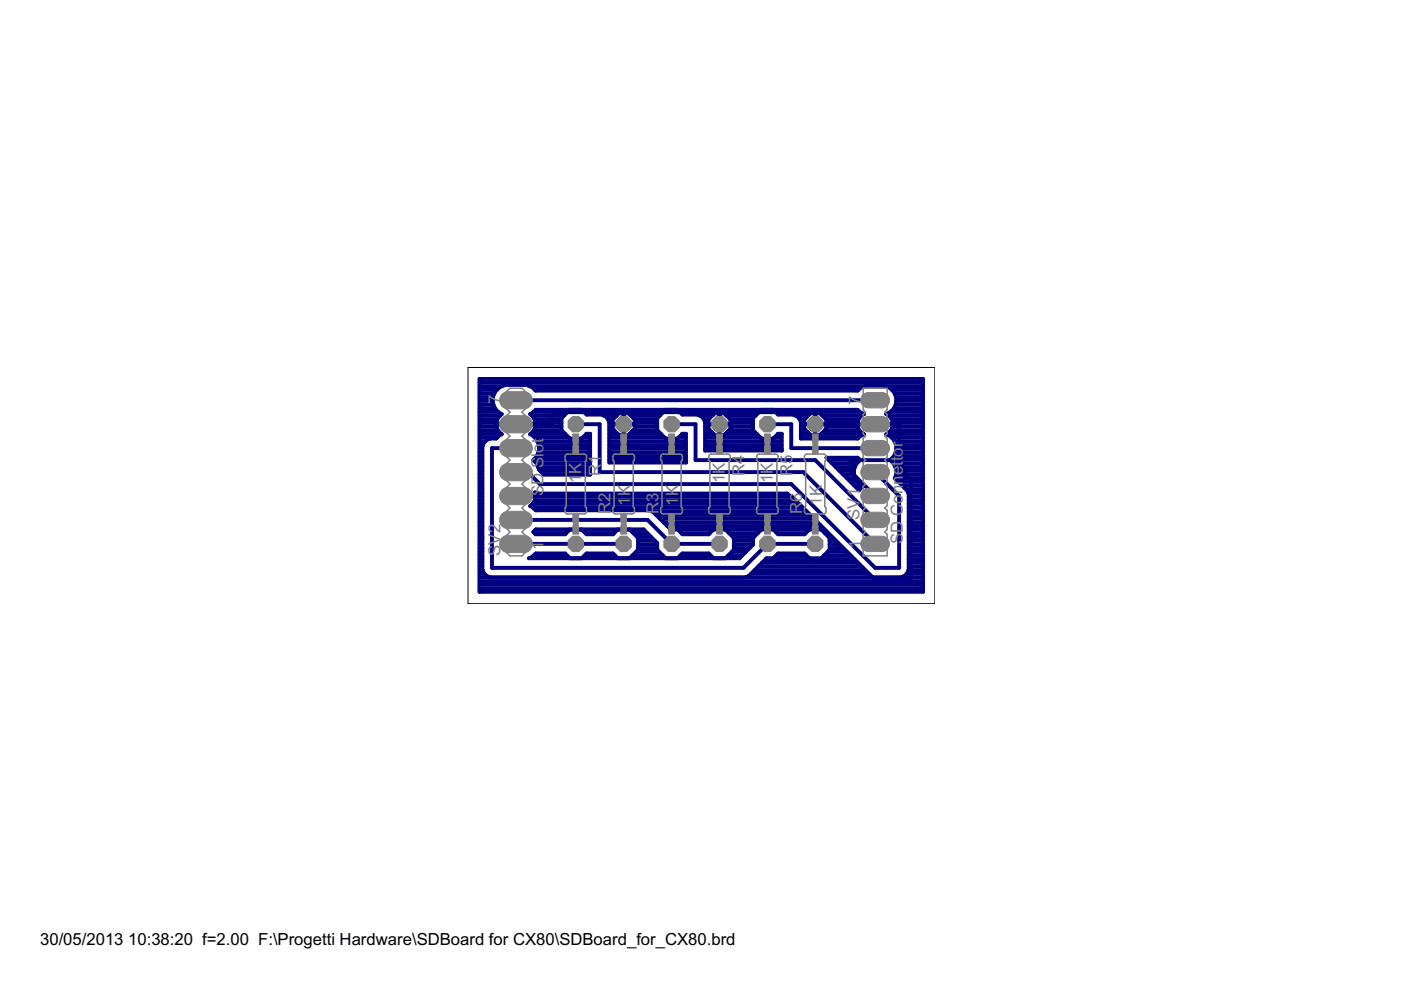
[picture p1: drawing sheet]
<svg xmlns="http://www.w3.org/2000/svg" width="297mm" height="210mm" viewBox="0 0 297 210" stroke-linecap="round" stroke-linejoin="round" font-family="sans-serif">
<defs><g id="words">
<g font-size="4" fill="#808080">
<text x="106.1" y="85.6" transform="rotate(-90 106.1 85.6)">7</text>
<text x="182.5" y="85.9" transform="rotate(-90 182.5 85.9)">7</text>
<text x="115.2" y="96" transform="rotate(-90 115.2 96)">o</text>
<text x="115.2" y="94" transform="rotate(-90 115.2 94)">t</text>
<text x="191.4" y="94.8" transform="rotate(-90 191.4 94.8)">r</text>
<text x="115.2" y="99.2" transform="rotate(-90 115.2 99.2)">S</text>
<text x="115.2" y="96.8" transform="rotate(-90 115.2 96.8)">l</text>
<text x="123.2" y="100.5" transform="rotate(-90 123.2 100.5)">K</text>
<text x="127.4" y="100.9" transform="rotate(-90 127.4 100.9)">R1</text>
<text x="157.9" y="100.9" transform="rotate(-90 157.9 100.9)">R4</text>
<text x="168" y="100.9" transform="rotate(-90 168 100.9)">R5</text>
<text x="191.4" y="100.8" transform="rotate(-90 191.4 100.8)">e</text>
<text x="191.4" y="98.8" transform="rotate(-90 191.4 98.8)">t</text>
<text x="191.4" y="97.8" transform="rotate(-90 191.4 97.8)">t</text>
<text x="191.4" y="96.8" transform="rotate(-90 191.4 96.8)">o</text>
<text x="115.2" y="105.2" transform="rotate(-90 115.2 105.2)">SD</text>
<text x="123.2" y="102.4" transform="rotate(-90 123.2 102.4)">1</text>
<text x="129.4" y="106.4" transform="rotate(-90 129.4 106.4)">2</text>
<text x="133.6" y="107.2" transform="rotate(-90 133.6 107.2)">1</text>
<text x="133.6" y="105.2" transform="rotate(-90 133.6 105.2)">K</text>
<text x="139.6" y="106.4" transform="rotate(-90 139.6 106.4)">3</text>
<text x="143.8" y="107.2" transform="rotate(-90 143.8 107.2)">1</text>
<text x="143.8" y="105.2" transform="rotate(-90 143.8 105.2)">K</text>
<text x="153.7" y="102.4" transform="rotate(-90 153.7 102.4)">1K</text>
<text x="163.9" y="102.4" transform="rotate(-90 163.9 102.4)">1K</text>
<text x="174.2" y="107.2" transform="rotate(-90 174.2 107.2)">1K</text>
<text x="191.4" y="102.8" transform="rotate(-90 191.4 102.8)">n</text>
<text x="129.4" y="109" transform="rotate(-90 129.4 109)">R</text>
<text x="139.6" y="109" transform="rotate(-90 139.6 109)">R</text>
<text x="170.1" y="109" transform="rotate(-90 170.1 109)">R6</text>
<text x="182.2" y="110.2" transform="rotate(-90 182.2 110.2)">SV1</text>
<text x="106.1" y="117.9" transform="rotate(-90 106.1 117.9)">SV2</text>
<text x="115.2" y="116.6" transform="rotate(-90 115.2 116.6)">1</text>
<text x="182.5" y="116.3" transform="rotate(-90 182.5 116.3)">1</text>
<text x="191.4" y="115.3" transform="rotate(-90 191.4 115.3)">SD Con</text>
</g>
<g font-size="4">
<text x="8.5" y="200.4">30/05/2013</text>
<text x="27.2" y="200.4">10:38:20 f=2.00 F:\Progetti Hardware\SDBoard for CX80\SDBoard_for_CX80.brd</text>
</g>
</g></defs>
<g fill="none" stroke="#000080" stroke-width=".83">
<path d="M101.7 80.3h94v45.2h-94zM101.7 99.8h.6M101.7 99h.6M101.7 98.3h.6M101.7 97.5h.6M101.7 96.7h.6M101.7 95.9h.6M101.7 95.1h.6M101.7 94.4h.7M101.7 93.6h1.2M101.7 92.8h3.7M101.7 92h4.6"/>
<path d="M101.7 91.2h3.9M101.7 90.4h3.6M101.7 89.7h3.5M101.7 88.9h3.8M101.7 88.1h4.3M101.7 87.3h3.9M101.7 86.6h3.2M101.7 85.8h2.9M101.7 85h2.8M101.7 84.2h2.8M101.7 83.4h3.1M101.7 82.7h3.7"/>
<path d="M101.7 81.9h4.8M101.7 81.1h94M104.5 84.2a3.2 3.2 0 0 0 1.9 3.6l-.8 .8-.4 1.2h4.1v.2h-4.1l.4 1.3 .8 .8-.5 .2-.7 .7a2.29 2.29 0 0 0-2.9 1.6v26.2l.3 .7 .6 .6 .7 .3M104.5 84.2l.5-1.2 .9-.9 1.2-.5h4.6l1.1 .5 .8 .7h68.2l.6-.5 1.1-.5h4.1a3.1 3.1 0 0 1 2.5 2.9 3.1 3.1 0 0 1-2.2 3.1 2.33 2.33 0 0 1 1.4 2.1 2.33 2.33 0 0 1-1.4 2.2 3.1 3.1 0 0 1 2.1 2.5 3.1 3.1 0 0 1-1.3 3 2.94 2.94 0 0 1 1 3.8l2.6 2.6 .4 .8v16l-.4 .7-.5 .6-.8 .3M109.4 89.9h7.6v-2.5h55.8v4.9M109.4 95h-5.1v25.4h53.3l5.1-5.1h10.1M109.4 84.9h76.1M112.3 81.9h71.1M112.5 92h7.3M112.8 88.1h6.8M113.1 97.5h12M113.1 87.3h7.3"/>
<path d="M113.2 91.2h5.9M113.3 88.9h5.7M113.4 92.8h7.2M113.4 82.7h68.6M113.5 90.4h5.5M113.5 89.7h5.5M113.8 98.3h11.3M113.8 96.7h11.3M113.9 93.6h11.2M114.1 99h11M114.2 95.9h10.9M114.3 94.4v1.3l-.5 1.2-.7 .7 .7 .7"/>
<path d="M114.3 95.1h10.8M114.3 94.4h10.8M114.5 99.8h10.6M119 91.2l1.8 1.8h2.5l1.1-1h.7l.1 8.6h-9.9l-1-1.1-.5-1.2M120.8 86.9l-1.8 1.8v2.5M122.1 89.9h5v10.2h43.2l15.2 15.2M123.3 86.9l1.1 1h3.2l.7 .3 .6 .6 .3 .7v8.6h16.3l-.1-6.1h-.7l-1 1h-2.6l-1.8-1.8M123.5 92.8h1.6M123.8 87.3h16.9M124.3 92h.8M128 88.1h2.8M128.9 88.9h1.1"/>
<path d="M129.2 97.5h16.2M129.2 96.7h16.2M129.2 95.9h16.2M129.2 95.1h16.2M129.2 94.4h16.2M129.2 93.6h16.2M129.2 92.8h11.7M129.2 92h1.8M129.2 91.2h1M129.2 90.4h.7M129.2 89.7h.7M129.9 89.9h4.7"/>
<path d="M132.2 87.4v4.9M132.2 92h.1M132.2 91.2h.1M132.2 90.4h.1M132.2 89.7h.1M132.2 88.9h.1M132.2 88.1h.1M133.5 92h6.6M133.7 88.1h6.2M134.2 91.2h5.2M134.5 88.9h4.8M134.6 90.4h4.7"/>
<path d="M134.6 89.7h4.7M141.1 86.9l-1.8 1.8v2.5M142.4 89.9h5.1v7.7h25.3l12.7 12.6M143.7 86.9l1 1h3.2l.7 .3 .6 .6 .3 .7v6h16.3l-.1-3.5h-.7l-1 1h-2.6l-1.7-1.8v-2.5l1.7-1.8M143.8 92.8h1.6M144.1 87.3h16.9M144.6 92h.8M148.4 88.1h2.7M149.2 88.9h1.1M149.5 95.1h16.2M149.5 94.4h16.2M149.5 93.6h16.2"/>
<path d="M149.5 92.8h11.7M149.5 92h1.8M149.5 91.2h1M149.5 90.4h.7M149.5 89.7h.7M150.2 89.9h4.7M152.5 87.4v4.9M152.5 92h.1M152.5 91.2h.1M152.5 90.4h.1M152.5 89.7h.1M152.5 88.9h.1"/>
<path d="M152.5 88.1h.1M153.8 92h6.7M154 88.1h6.2M154.6 91.2h5.1M154.8 88.9h4.9M154.9 90.4h4.8M154.9 89.7h4.8M162.7 89.9h5.1v5.1h17.7M164 86.9l1 1h3.2l.7 .3 .6 .6 .3 .7v3.5h12l.6-.6 .8-.3a2.33 2.33 0 0 1-1.4-2.2 2.33 2.33 0 0 1 1.4-2.1l-.8-.4-.6-.5h-68.2l-.8 .7-.4 .2 .8 .8 .3 1.2h-4v.2h4l-.3 1.3-.8 .8 .4 .2 1 .9 .5 1.2M164.1 92.8h1.6M164.4 87.3h17.9M164.9 92h.8"/>
<path d="M168.7 88.1h2.7M169.5 88.9h1.1M169.8 92.8h12.2M169.8 92h1.8M169.8 91.2h1M169.8 90.4h.7M169.8 89.7h.7M170.5 89.9h20.1v7.7M172.8 92h.1M172.8 91.2h.1M172.8 90.4h.1M172.8 89.7h.1"/>
<path d="M172.8 88.9h.1M172.8 88.1h.1M174.1 92h8.9M174.3 88.1h8.4M174.9 91.2h7.3M175.1 88.9h6.9M175.2 90.4h6.6M175.2 89.7h6.6M175.2 97h6.6l.6 .6a3.1 3.1 0 0 0-1.3 3 3.1 3.1 0 0 0 2.1 2.4l-.6 .4-.5 .5zM175.6 97.5h6.7M176.4 98.3h5.3M177.2 99h4.1"/>
<path d="M178 99.8h3.1M185.5 89.9v.1M187.7 81.9h8M188 92h7.7M188.4 88.1h7.3M188.8 87.3h6.9M188.8 97.5h6.9M188.9 91.2h6.8M189.1 92.8h6.6M189.1 88.9h6.6M189.1 82.7h6.6M189.3 90.4h6.4"/>
<path d="M189.3 89.7h6.4M189.4 98.3h6.3M189.6 96.7h6.1M189.6 86.6h6.1M189.7 93.6h6M189.7 83.4h6M189.8 99h5.9M189.9 95.9h5.8M189.9 85.8h5.8M190 94.4h5.7M190 84.2h5.7M190 99.8h5.7"/>
<path d="M190 95.1h5.7M190 85h5.7M190.6 97.6h-10.1v2.5l5 5.1M190.6 97.6l2.6 5v20.3h-7.7l-17.7-17.7h-58.4M101.7 100.6h.6M101.7 112.3h.6M101.7 105.3h.6M101.7 119.3h.6M101.7 118.5h.6M101.7 117.8h.6M101.7 117h.6M101.7 116.2h.6"/>
<path d="M101.7 115.4h.6M101.7 114.6h.6M101.7 113.9h.6M101.7 113.1h.6M101.7 111.5h.6M101.7 110.7h.6M101.7 110h.6M101.7 109.2h.6M101.7 108.4h.6M101.7 107.6h.6M101.7 106.8h.6M101.7 106.1h.6"/>
<path d="M101.7 104.5h.6M101.7 103.7h.6M101.7 102.9h.6M101.7 102.2h.6M101.7 101.4h.6M109.4 100.1h2.5l2.6 2.5h53.3l17.7 17.8h5.1v-15.2l-5.1-5.1M109.4 115.3h22.8M109.4 110.2h27.9l5.1 5.1h10.1M112.9 106.8h56.2M113 107.6h56.9M113.2 117.8h7M113.4 113.1h6.6"/>
<path d="M113.4 106.1h54.9M113.5 104.5h.2M113.5 112.3h23l2.8 2.8v1.5l1.8 1.8M113.5 105.3l-.3 1.2-.8 .8 .4 .2 .8 .7h24.1l.8 .3 3.7 3.8h32.4M113.6 112.3l-.5 .5 .5 .5h6.2l1-1M123.3 118.4l1.1-1.1h5.6l1 1.1M123.3 112.3l1.1 1h5.6l1-1M123.9 117.8h6.5M124.1 113.1h6.1M133.5 112.3l1.8 1.7v2.6l-1.8 1.8M134.1 117.8h6.4M134.3 113.1h3"/>
<path d="M134.9 117h4.8M135.1 113.9h2.9M135.3 116.2h4M135.3 115.4h4M135.3 114.6h3.5M138.2 108.4h32.5M139.1 109.2h32.3M139.9 110h32.3M140.7 110.7h32.3M141.5 111.5h32.3M143.7 118.4l1-1.1h5.6l1 1.1M143.7 112.3l1 1h5.6l1-1"/>
<path d="M144.3 117.8h6.4M144.5 113.1h6M153.8 112.3l1.8 1.7v2.6l-1.8 1.8M154.4 117.8h3M154.6 113.1h6M155.2 117h3M155.4 113.9h4.5M155.6 116.2h3.3M155.6 115.4h4.1M155.6 114.6h4.1M161.4 112.3l-1.7 1.7v1.5l-2.9 2.9h-44.7l.7-.3 .8-.8h6.2l1 1.1M161.6 119.3h20"/>
<path d="M162.3 118.5h18.5M164 112.3l1 1h5.6l1-1M164.6 117.8h6.4M164.8 113.1h6M167.6 105.3h-58.1v-.2h4l-.1-.7 .7 .2h52.8l17.5 17.5 .7 .3M174.1 112.3l1.8 1.7v2.6l-1.8 1.8h-2.5l-1-1.1h-5.6l-1 1.1h-1.5l-3.7 3.7-.8 .3M174.7 117.8h5.3M174.9 113.1h.5M175.5 117h3.8M175.7 113.9h.4M175.9 116.2h2.6M175.9 115.4h1.8"/>
<path d="M175.9 114.6h1M178.8 100.6h2.3M179.6 101.4h1.8M180.3 102.2h1.6M181.1 102.9h1.9M181.9 103.7h.4M182.1 103.9v.1M189.7 101.4h6M190 100.6h5.7M190.5 102.2h5.2M191.3 102.9h4.4M192 103.7h3.7"/>
<path d="M192.6 104.5h3.1M192.7 112.3h3M192.7 105.3h3M192.7 119.3h3M192.7 118.5h3M192.7 117.8h3M192.7 117h3M192.7 116.2h3M192.7 115.4h3M192.7 114.6h3M192.7 113.9h3M192.7 113.1h3"/>
<path d="M192.7 111.5h3M192.7 110.7h3M192.7 110h3M192.7 109.2h3M192.7 108.4h3M192.7 107.6h3M192.7 106.8h3M192.7 106.1h3M101.7 122.4h94M101.7 124.8h94M101.7 124h94M101.7 123.2h94"/>
<path d="M101.7 121.7h1M101.7 120.9h.6M101.7 120.1h.6M159.2 121.7h24.7M160 120.9h23.2M160.8 120.1h21.6M192.2 121.7h3.5M192.6 120.9h3.1M192.7 120.1h3"/>
<circle cx="132.2" cy="89.9" r="2.52"/>
<circle cx="152.5" cy="89.9" r="2.52"/>
<circle cx="172.9" cy="89.9" r="2.52"/>
</g>
<path d="M184.1 115.3h2.9" fill="none" stroke="#008000" stroke-width="2.9"/>
<circle cx="185.5" cy="115.3" r=".8" fill="#fff" stroke="#000" stroke-width=".21"/>
<path d="M184.1 110.2h2.9" fill="none" stroke="#008000" stroke-width="2.9"/>
<circle cx="185.5" cy="110.2" r=".8" fill="#fff" stroke="#000" stroke-width=".21"/>
<path d="M184.1 105.2h2.9" fill="none" stroke="#008000" stroke-width="2.9"/>
<circle cx="185.5" cy="105.2" r=".8" fill="#fff" stroke="#000" stroke-width=".21"/>
<path d="M184.1 100.1h2.9" fill="none" stroke="#008000" stroke-width="2.9"/>
<circle cx="185.5" cy="100.1" r=".8" fill="#fff" stroke="#000" stroke-width=".21"/>
<path d="M184.1 95h2.9" fill="none" stroke="#008000" stroke-width="2.9"/>
<circle cx="185.5" cy="95" r=".8" fill="#fff" stroke="#000" stroke-width=".21"/>
<path d="M184.1 89.9h2.9" fill="none" stroke="#008000" stroke-width="2.9"/>
<circle cx="185.5" cy="89.9" r=".8" fill="#fff" stroke="#000" stroke-width=".21"/>
<path d="M184.1 84.9h2.9" fill="none" stroke="#008000" stroke-width="2.9"/>
<circle cx="185.5" cy="84.9" r=".8" fill="#fff" stroke="#000" stroke-width=".21"/>
<circle cx="122.1" cy="89.9" r="1.54" fill="#008000" stroke="#008000" stroke-width=".21"/>
<circle cx="122.1" cy="89.9" r=".8" fill="#fff" stroke="#000" stroke-width=".21"/>
<circle cx="122.1" cy="115.3" r="1.54" fill="#008000" stroke="#008000" stroke-width=".21"/>
<circle cx="122.1" cy="115.3" r=".8" fill="#fff" stroke="#000" stroke-width=".21"/>
<circle cx="132.2" cy="115.3" r="1.54" fill="#008000" stroke="#008000" stroke-width=".21"/>
<circle cx="132.2" cy="115.3" r=".8" fill="#fff" stroke="#000" stroke-width=".21"/>
<circle cx="132.2" cy="89.9" r="1.54" fill="#008000" stroke="#008000" stroke-width=".21"/>
<circle cx="132.2" cy="89.9" r=".8" fill="#fff" stroke="#000" stroke-width=".21"/>
<circle cx="142.4" cy="115.3" r="1.54" fill="#008000" stroke="#008000" stroke-width=".21"/>
<circle cx="142.4" cy="115.3" r=".8" fill="#fff" stroke="#000" stroke-width=".21"/>
<circle cx="142.4" cy="89.9" r="1.54" fill="#008000" stroke="#008000" stroke-width=".21"/>
<circle cx="142.4" cy="89.9" r=".8" fill="#fff" stroke="#000" stroke-width=".21"/>
<circle cx="152.5" cy="89.9" r="1.54" fill="#008000" stroke="#008000" stroke-width=".21"/>
<circle cx="152.5" cy="89.9" r=".8" fill="#fff" stroke="#000" stroke-width=".21"/>
<circle cx="152.5" cy="115.3" r="1.54" fill="#008000" stroke="#008000" stroke-width=".21"/>
<circle cx="152.5" cy="115.3" r=".8" fill="#fff" stroke="#000" stroke-width=".21"/>
<circle cx="162.7" cy="89.9" r="1.54" fill="#008000" stroke="#008000" stroke-width=".21"/>
<circle cx="162.7" cy="89.9" r=".8" fill="#fff" stroke="#000" stroke-width=".21"/>
<circle cx="162.7" cy="115.3" r="1.54" fill="#008000" stroke="#008000" stroke-width=".21"/>
<circle cx="162.7" cy="115.3" r=".8" fill="#fff" stroke="#000" stroke-width=".21"/>
<circle cx="172.8" cy="115.3" r="1.54" fill="#008000" stroke="#008000" stroke-width=".21"/>
<circle cx="172.8" cy="115.3" r=".8" fill="#fff" stroke="#000" stroke-width=".21"/>
<circle cx="172.8" cy="89.9" r="1.54" fill="#008000" stroke="#008000" stroke-width=".21"/>
<circle cx="172.8" cy="89.9" r=".8" fill="#fff" stroke="#000" stroke-width=".21"/>
<path d="M107.8 115.3h3.2" fill="none" stroke="#008000" stroke-width="3.3"/>
<circle cx="109.4" cy="115.3" r="1.02" fill="#fff" stroke="#000" stroke-width=".21"/>
<path d="M107.8 110.2h3.2" fill="none" stroke="#008000" stroke-width="3.3"/>
<circle cx="109.4" cy="110.2" r="1.02" fill="#fff" stroke="#000" stroke-width=".21"/>
<path d="M107.8 105.2h3.2" fill="none" stroke="#008000" stroke-width="3.3"/>
<circle cx="109.4" cy="105.2" r="1.02" fill="#fff" stroke="#000" stroke-width=".21"/>
<path d="M107.8 100.1h3.2" fill="none" stroke="#008000" stroke-width="3.3"/>
<circle cx="109.4" cy="100.1" r="1.02" fill="#fff" stroke="#000" stroke-width=".21"/>
<path d="M107.8 95h3.2" fill="none" stroke="#008000" stroke-width="3.3"/>
<circle cx="109.4" cy="95" r="1.02" fill="#fff" stroke="#000" stroke-width=".21"/>
<path d="M107.8 89.9h3.2" fill="none" stroke="#008000" stroke-width="3.3"/>
<circle cx="109.4" cy="89.9" r="1.02" fill="#fff" stroke="#000" stroke-width=".21"/>
<path d="M107.8 84.9h3.2" fill="none" stroke="#008000" stroke-width="3.3"/>
<circle cx="109.4" cy="84.9" r="1.02" fill="#fff" stroke="#000" stroke-width=".21"/>
<path d="M184.1 115.3h2.9" fill="none" stroke="#008000" stroke-width="2.9"/>
<circle cx="185.5" cy="115.3" r=".8" fill="#fff" stroke="#000" stroke-width=".21"/>
<path d="M184.1 110.2h2.9" fill="none" stroke="#008000" stroke-width="2.9"/>
<circle cx="185.5" cy="110.2" r=".8" fill="#fff" stroke="#000" stroke-width=".21"/>
<path d="M184.1 105.2h2.9" fill="none" stroke="#008000" stroke-width="2.9"/>
<circle cx="185.5" cy="105.2" r=".8" fill="#fff" stroke="#000" stroke-width=".21"/>
<path d="M184.1 100.1h2.9" fill="none" stroke="#008000" stroke-width="2.9"/>
<circle cx="185.5" cy="100.1" r=".8" fill="#fff" stroke="#000" stroke-width=".21"/>
<path d="M184.1 95h2.9" fill="none" stroke="#008000" stroke-width="2.9"/>
<circle cx="185.5" cy="95" r=".8" fill="#fff" stroke="#000" stroke-width=".21"/>
<path d="M184.1 89.9h2.9" fill="none" stroke="#008000" stroke-width="2.9"/>
<circle cx="185.5" cy="89.9" r=".8" fill="#fff" stroke="#000" stroke-width=".21"/>
<path d="M184.1 84.9h2.9" fill="none" stroke="#008000" stroke-width="2.9"/>
<circle cx="185.5" cy="84.9" r=".8" fill="#fff" stroke="#000" stroke-width=".21"/>
<circle cx="122.1" cy="89.9" r="1.54" fill="#008000" stroke="#008000" stroke-width=".21"/>
<circle cx="122.1" cy="89.9" r=".8" fill="#fff" stroke="#000" stroke-width=".21"/>
<circle cx="122.1" cy="115.3" r="1.54" fill="#008000" stroke="#008000" stroke-width=".21"/>
<circle cx="122.1" cy="115.3" r=".8" fill="#fff" stroke="#000" stroke-width=".21"/>
<circle cx="132.2" cy="115.3" r="1.54" fill="#008000" stroke="#008000" stroke-width=".21"/>
<circle cx="132.2" cy="115.3" r=".8" fill="#fff" stroke="#000" stroke-width=".21"/>
<circle cx="132.2" cy="89.9" r="1.54" fill="#008000" stroke="#008000" stroke-width=".21"/>
<circle cx="132.2" cy="89.9" r=".8" fill="#fff" stroke="#000" stroke-width=".21"/>
<circle cx="142.4" cy="115.3" r="1.54" fill="#008000" stroke="#008000" stroke-width=".21"/>
<circle cx="142.4" cy="115.3" r=".8" fill="#fff" stroke="#000" stroke-width=".21"/>
<circle cx="142.4" cy="89.9" r="1.54" fill="#008000" stroke="#008000" stroke-width=".21"/>
<circle cx="142.4" cy="89.9" r=".8" fill="#fff" stroke="#000" stroke-width=".21"/>
<circle cx="152.5" cy="89.9" r="1.54" fill="#008000" stroke="#008000" stroke-width=".21"/>
<circle cx="152.5" cy="89.9" r=".8" fill="#fff" stroke="#000" stroke-width=".21"/>
<circle cx="152.5" cy="115.3" r="1.54" fill="#008000" stroke="#008000" stroke-width=".21"/>
<circle cx="152.5" cy="115.3" r=".8" fill="#fff" stroke="#000" stroke-width=".21"/>
<circle cx="162.7" cy="89.9" r="1.54" fill="#008000" stroke="#008000" stroke-width=".21"/>
<circle cx="162.7" cy="89.9" r=".8" fill="#fff" stroke="#000" stroke-width=".21"/>
<circle cx="162.7" cy="115.3" r="1.54" fill="#008000" stroke="#008000" stroke-width=".21"/>
<circle cx="162.7" cy="115.3" r=".8" fill="#fff" stroke="#000" stroke-width=".21"/>
<circle cx="172.8" cy="115.3" r="1.54" fill="#008000" stroke="#008000" stroke-width=".21"/>
<circle cx="172.8" cy="115.3" r=".8" fill="#fff" stroke="#000" stroke-width=".21"/>
<circle cx="172.8" cy="89.9" r="1.54" fill="#008000" stroke="#008000" stroke-width=".21"/>
<circle cx="172.8" cy="89.9" r=".8" fill="#fff" stroke="#000" stroke-width=".21"/>
<path d="M107.8 115.3h3.2" fill="none" stroke="#008000" stroke-width="3.3"/>
<circle cx="109.4" cy="115.3" r="1.02" fill="#fff" stroke="#000" stroke-width=".21"/>
<path d="M107.8 110.2h3.2" fill="none" stroke="#008000" stroke-width="3.3"/>
<circle cx="109.4" cy="110.2" r="1.02" fill="#fff" stroke="#000" stroke-width=".21"/>
<path d="M107.8 105.2h3.2" fill="none" stroke="#008000" stroke-width="3.3"/>
<circle cx="109.4" cy="105.2" r="1.02" fill="#fff" stroke="#000" stroke-width=".21"/>
<path d="M107.8 100.1h3.2" fill="none" stroke="#008000" stroke-width="3.3"/>
<circle cx="109.4" cy="100.1" r="1.02" fill="#fff" stroke="#000" stroke-width=".21"/>
<path d="M107.8 95h3.2" fill="none" stroke="#008000" stroke-width="3.3"/>
<circle cx="109.4" cy="95" r="1.02" fill="#fff" stroke="#000" stroke-width=".21"/>
<path d="M107.8 89.9h3.2" fill="none" stroke="#008000" stroke-width="3.3"/>
<circle cx="109.4" cy="89.9" r="1.02" fill="#fff" stroke="#000" stroke-width=".21"/>
<path d="M107.8 84.9h3.2" fill="none" stroke="#008000" stroke-width="3.3"/>
<circle cx="109.4" cy="84.9" r="1.02" fill="#fff" stroke="#000" stroke-width=".21"/>
<g fill="#808080" stroke="#808080" stroke-width=".21">
<path d="M182.9 114.3l.5-.4 .6-.2h3.1a1.64 1.64 0 0 1 1.5 1.6 1.64 1.64 0 0 1-1.5 1.6h-3.1a1.65 1.65 0 0 1-1.1-2.6z"/>
<path d="M182.9 109.2l.5-.4 .6-.2h3.1a1.64 1.64 0 0 1 1.5 1.6 1.64 1.64 0 0 1-1.5 1.7h-3.1a1.65 1.65 0 0 1-1.1-2.7z"/>
<path d="M182.9 104.1l.5-.4 .6-.2h3.1a1.64 1.64 0 0 1 1.5 1.7 1.64 1.64 0 0 1-1.5 1.6h-3.1a1.65 1.65 0 0 1-1.1-2.7z"/>
<path d="M182.9 99.1l.5-.4 .6-.2h3.1a1.64 1.64 0 0 1 1.5 1.6 1.64 1.64 0 0 1-1.5 1.6h-3.1a1.65 1.65 0 0 1-1.1-2.6z"/>
<path d="M182.9 94l.5-.4 .6-.2h3.1a1.64 1.64 0 0 1 1.5 1.6 1.64 1.64 0 0 1-1.5 1.6h-3.1a1.65 1.65 0 0 1-1.1-2.6z"/>
<path d="M182.9 88.9l.5-.4 .6-.2h3.1a1.64 1.64 0 0 1 1.5 1.6 1.64 1.64 0 0 1-1.5 1.7h-3.1a1.65 1.65 0 0 1-1.1-2.7z"/>
<path d="M182.9 83.8l.5-.4 .6-.2h3.1a1.64 1.64 0 0 1 1.5 1.7 1.64 1.64 0 0 1-1.5 1.6h-3.1a1.65 1.65 0 0 1-1.1-2.7z"/>
<path d="M106.3 114.2l.6-.5 .7-.2h3.6a1.84 1.84 0 0 1 1.7 1.8 1.84 1.84 0 0 1-1.7 1.9h-3.6a1.86 1.86 0 0 1-1.3-3z"/>
<path d="M106.3 109.1l.6-.5 .7-.2h3.6a1.84 1.84 0 0 1 1.7 1.8 1.84 1.84 0 0 1-1.7 1.9h-3.6a1.86 1.86 0 0 1-1.3-3z"/>
<path d="M106.3 104l.6-.5 .7-.2h3.6a1.84 1.84 0 0 1 1.7 1.9 1.84 1.84 0 0 1-1.7 1.8h-3.6a1.86 1.86 0 0 1-1.3-3z"/>
<path d="M106.3 98.9l.6-.4 .7-.2h3.6a1.84 1.84 0 0 1 1.7 1.8 1.84 1.84 0 0 1-1.7 1.8h-3.6a1.86 1.86 0 0 1-1.3-3z"/>
<path d="M106.3 93.9l.6-.5 .7-.2h3.6a1.84 1.84 0 0 1 1.7 1.8 1.84 1.84 0 0 1-1.7 1.9h-3.6a1.86 1.86 0 0 1-1.3-3z"/>
<path d="M106.3 88.8l.6-.5 .7-.2h3.6a1.84 1.84 0 0 1 1.7 1.8 1.84 1.84 0 0 1-1.7 1.9h-3.6a1.86 1.86 0 0 1-1.3-3z"/>
<path d="M106.3 83.7l.6-.5 .7-.2h3.6a1.84 1.84 0 0 1 1.7 1.9 1.84 1.84 0 0 1-1.7 1.8h-3.6a1.86 1.86 0 0 1-1.3-3z"/>
<path d="M121.5 109h1.2v1.7h-1.2z"/>
<path d="M121.5 94.6h1.2v1.7h-1.2z"/>
<path d="M121.5 111.5h1.2v1.7h-1.2z"/>
<path d="M121.5 92h1.2v1.7h-1.2z"/>
<path d="M131.6 94.6h1.2v1.7h-1.2z"/>
<path d="M131.6 109h1.2v1.7h-1.2z"/>
<path d="M131.6 92h1.2v1.7h-1.2z"/>
<path d="M131.6 111.5h1.2v1.7h-1.2z"/>
<path d="M141.8 94.6h1.2v1.7h-1.2z"/>
<path d="M141.8 109h1.2v1.7h-1.2z"/>
<path d="M141.8 92h1.2v1.7h-1.2z"/>
<path d="M141.8 111.5h1.2v1.7h-1.2z"/>
<path d="M151.9 109h1.3v1.7h-1.3z"/>
<path d="M151.9 94.6h1.3v1.7h-1.3z"/>
<path d="M151.9 111.5h1.3v1.7h-1.3z"/>
<path d="M151.9 92h1.3v1.7h-1.3z"/>
<path d="M162.1 109h1.2v1.7h-1.2z"/>
<path d="M162.1 94.6h1.2v1.7h-1.2z"/>
<path d="M162.1 111.5h1.2v1.7h-1.2z"/>
<path d="M162.1 92h1.2v1.7h-1.2z"/>
<path d="M172.2 94.6h1.3v1.7h-1.3z"/>
<path d="M172.2 109h1.3v1.7h-1.3z"/>
<path d="M172.2 92h1.3v1.7h-1.3z"/>
<path d="M172.2 111.5h1.3v1.7h-1.3z"/>
<circle cx="122.1" cy="89.9" r="1.76"/>
<circle cx="122.1" cy="115.3" r="1.76"/>
<circle cx="132.2" cy="115.3" r="1.76"/>
<circle cx="132.2" cy="89.9" r="1.76"/>
<circle cx="142.4" cy="115.3" r="1.76"/>
<circle cx="142.4" cy="89.9" r="1.76"/>
<circle cx="152.5" cy="89.9" r="1.76"/>
<circle cx="152.5" cy="115.3" r="1.76"/>
<circle cx="162.7" cy="89.9" r="1.76"/>
<circle cx="162.7" cy="115.3" r="1.76"/>
<circle cx="172.8" cy="115.3" r="1.76"/>
<circle cx="172.8" cy="89.9" r="1.76"/>
</g>
<path d="M106.8 83.6l1.3-1.3h2.6l1.2 1.3v2.5l-1.2 1.3 1.2 1.3v2.5l-1.2 1.3 1.2 1.2v2.6l-1.2 1.3 1.2 1.2v2.6l-1.2 1.2 1.2 1.3v2.5l-1.2 1.3 1.2 1.3v2.5l-1.2 1.3 1.2 1.2v2.6l-1.2 1.3h-2.6l-1.3-1.3v-2.6l1.3-1.2-1.3-1.3v-2.5l1.3-1.3-1.3-1.3v-2.5l1.3-1.3-1.3-1.2v-2.6l1.3-1.2-1.3-1.3v-2.6l1.3-1.2-1.3-1.3v-2.5l1.3-1.3-1.3-1.3zM120 96.4l3.8-.1 .5 .2a1.32 1.32 0 0 1-.2 1.3v9.6a1.32 1.32 0 0 1 .2 1.4l-.5 .2h-3.5l-.4-.2a1.32 1.32 0 0 1 .2-1.4v-9.6a1.32 1.32 0 0 1-.2-1.3zM130.2 96.4l3.8-.1 .4 .2a1.32 1.32 0 0 1-.1 1.3v9.6a1.32 1.32 0 0 1 .1 1.4l-.4 .2h-3.5l-.5-.4-.1-.9 .3-.3v-9.6l-.3-.2 .1-1zM140.3 96.4l3.9-.1 .5 .3v1l-.3 .2v9.6l.3 .3v.8l-.4 .4-3.7 .1-.5-.4v-.9l.3-.3v-9.6l-.3-.2v-1zM150.3 96.5l.5-.2h3.5l.3 .1 .2 .4v.8l-.2 .2v9.6l.2 .3v.9l-.5 .4h-3.5l-.5-.2a1.32 1.32 0 0 1 .2-1.4v-9.6a1.32 1.32 0 0 1-.2-1.3zM160.6 96.4l3.9-.1 .4 .2a1.32 1.32 0 0 1-.2 1.3v9.6a1.32 1.32 0 0 1 .2 1.4l-.4 .2h-3.6l-.4-.2a1.32 1.32 0 0 1 .2-1.4v-9.6a1.32 1.32 0 0 1-.2-1.3zM170.8 96.4l3.8-.1 .4 .2a1.32 1.32 0 0 1-.1 1.3v9.6a1.32 1.32 0 0 1 .1 1.4l-.4 .2h-3.5l-.5-.4v-.9l.2-.3v-9.6l-.2-.2v-.8zM183 82.3h5.1v4.6l-.5 .5 .5 .5v4.1l-.5 .5 .5 .5v4l-.5 .6 .5 .5v4l-.5 .5 .5 .5v4.1l-.5 .5 .5 .5v4.1l-.5 .5 .5 .5v4.6h-5.1v-4.6l.5-.5-.5-.5v-4.1l.5-.5-.5-.5v-4.1l.5-.5-.5-.5v-4l.5-.5-.5-.6v-4l.5-.5-.5-.5v-4.1l.5-.5-.5-.5z" fill="none" stroke="#808080" stroke-width=".32"/>
<path d="M122.1 93.7v.8M132.2 93.7v.8M142.4 93.7v.8M152.5 93.7v.8M162.7 93.7v.8M172.8 93.7v.8M122.1 110.7v.8M132.2 110.7v.8M142.4 110.7v.8M152.5 110.7v.8M162.7 110.7v.8M172.8 110.7v.8" fill="none" stroke="#808080" stroke-width="1.2"/>
<path d="M99.2 77.9h99v50.1h-99z" fill="none" stroke="#000" stroke-width=".21"/>
<use href="#words"/>
</svg>
